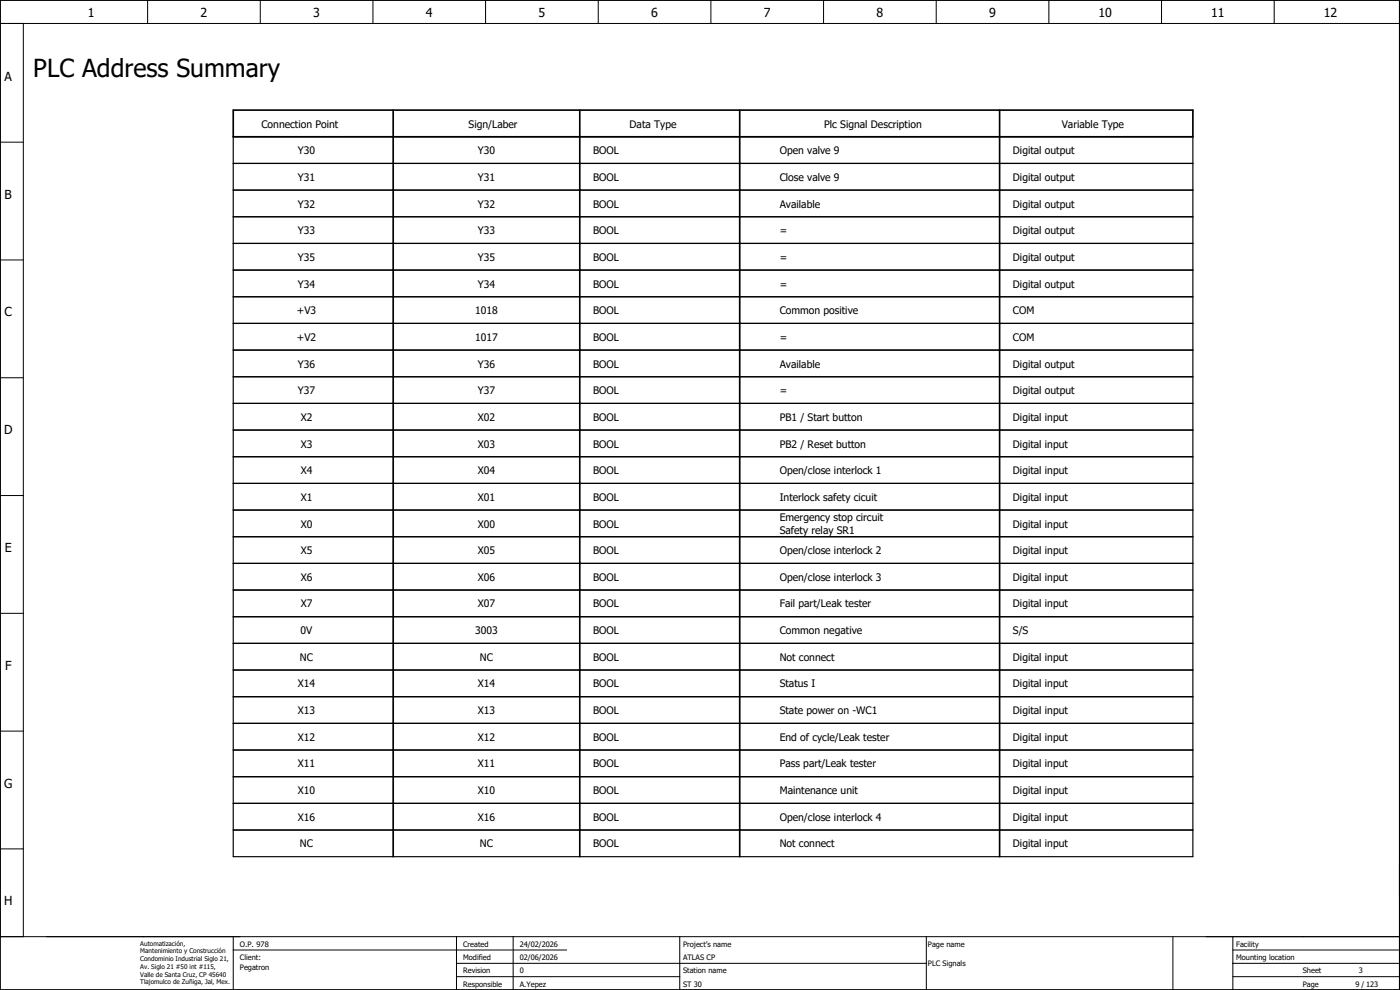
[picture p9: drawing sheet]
<svg xmlns="http://www.w3.org/2000/svg" width="420mm" height="297mm" viewBox="0 0 420 297" stroke-linecap="round" stroke-linejoin="round" font-family="sans-serif">
<defs><g id="words">
<text font-size="7.5" x="10" y="23">PLC Address Summary</text>
<g font-size="3.7">
<text x="26.4" y="5.2">1</text>
<text x="60.2" y="5.2">2</text>
<text x="94" y="5.2">3</text>
<text x="127.8" y="5.2">4</text>
<text x="161.6" y="5.2">5</text>
<text x="195.4" y="5.2">6</text>
<text x="229.2" y="5.2">7</text>
<text x="263.1" y="5.2">8</text>
<text x="296.9" y="5.2">9</text>
<text x="329.7" y="5.2">10</text>
<text x="363.5" y="5.2">11</text>
<text x="397.3" y="5.2">12</text>
<text x="1.4" y="24.2">A</text>
<text x="1.4" y="59.6">B</text>
<text x="1.4" y="94.9">C</text>
<text x="1.2" y="130.3">D</text>
<text x="1.4" y="165.6">E</text>
<text x="1.5" y="200.9">F</text>
<text x="1.2" y="236.3">G</text>
<text x="1.2" y="271.6">H</text>
</g>
<g font-size="3.1">
<text x="78.5" y="38.3">Connection Point</text>
<text x="140.6" y="38.3">Sign/Laber</text>
<text x="189" y="38.3">Data Type</text>
<text x="247.4" y="38.3">Plc Signal Description</text>
<text x="318.7" y="38.3">Variable Type</text>
<text x="89.4" y="46.3">Y30</text>
<text x="143.4" y="46.3">Y30</text>
<text x="178" y="46.3">BOOL</text>
<text x="234" y="46.3">Open valve 9</text>
<text x="304" y="46.3">Digital output</text>
<text x="89.4" y="54.3">Y31</text>
<text x="143.4" y="54.3">Y31</text>
<text x="178" y="54.3">BOOL</text>
<text x="234" y="54.3">Close valve 9</text>
<text x="304" y="54.3">Digital output</text>
<text x="89.4" y="62.3">Y32</text>
<text x="143.4" y="62.3">Y32</text>
<text x="178" y="62.3">BOOL</text>
<text x="234" y="62.3">Available</text>
<text x="304" y="62.3">Digital output</text>
<text x="89.4" y="70.3">Y33</text>
<text x="143.4" y="70.3">Y33</text>
<text x="178" y="70.3">BOOL</text>
<text x="234" y="70.3">=</text>
<text x="304" y="70.3">Digital output</text>
<text x="89.4" y="78.3">Y35</text>
<text x="143.4" y="78.3">Y35</text>
<text x="178" y="78.3">BOOL</text>
<text x="234" y="78.3">=</text>
<text x="304" y="78.3">Digital output</text>
<text x="89.4" y="86.3">Y34</text>
<text x="143.4" y="86.3">Y34</text>
<text x="178" y="86.3">BOOL</text>
<text x="234" y="86.3">=</text>
<text x="304" y="86.3">Digital output</text>
<text x="89.1" y="94.3">+V3</text>
<text x="142.6" y="94.3">1018</text>
<text x="178" y="94.3">BOOL</text>
<text x="234" y="94.3">Common positive</text>
<text x="304" y="94.3">COM</text>
<text x="89.1" y="102.3">+V2</text>
<text x="142.6" y="102.3">1017</text>
<text x="178" y="102.3">BOOL</text>
<text x="234" y="102.3">=</text>
<text x="304" y="102.3">COM</text>
<text x="89.4" y="110.3">Y36</text>
<text x="143.4" y="110.3">Y36</text>
<text x="178" y="110.3">BOOL</text>
<text x="234" y="110.3">Available</text>
<text x="304" y="110.3">Digital output</text>
<text x="89.4" y="118.3">Y37</text>
<text x="143.4" y="118.3">Y37</text>
<text x="178" y="118.3">BOOL</text>
<text x="234" y="118.3">=</text>
<text x="304" y="118.3">Digital output</text>
<text x="90.3" y="126.3">X2</text>
<text x="143.4" y="126.3">X02</text>
<text x="178" y="126.3">BOOL</text>
<text x="234" y="126.3">PB1 / Start button</text>
<text x="304" y="126.3">Digital input</text>
<text x="90.3" y="134.3">X3</text>
<text x="143.4" y="134.3">X03</text>
<text x="178" y="134.3">BOOL</text>
<text x="234" y="134.3">PB2 / Reset button</text>
<text x="304" y="134.3">Digital input</text>
<text x="90.3" y="142.3">X4</text>
<text x="143.4" y="142.3">X04</text>
<text x="178" y="142.3">BOOL</text>
<text x="234" y="142.3">Open/close interlock 1</text>
<text x="304" y="142.3">Digital input</text>
<text x="90.3" y="150.3">X1</text>
<text x="143.4" y="150.3">X01</text>
<text x="178" y="150.3">BOOL</text>
<text x="234" y="150.3">Interlock safety cicuit</text>
<text x="304" y="150.3">Digital input</text>
<text x="90.3" y="158.3">X0</text>
<text x="143.4" y="158.3">X00</text>
<text x="178" y="158.3">BOOL</text>
<text x="234" y="156.4">Emergency stop circuit</text>
<text x="234" y="160.1">Safety relay SR1</text>
<text x="304" y="158.3">Digital input</text>
<text x="90.3" y="166.3">X5</text>
<text x="143.4" y="166.3">X05</text>
<text x="178" y="166.3">BOOL</text>
<text x="234" y="166.3">Open/close interlock 2</text>
<text x="304" y="166.3">Digital input</text>
<text x="90.3" y="174.3">X6</text>
<text x="143.4" y="174.3">X06</text>
<text x="178" y="174.3">BOOL</text>
<text x="234" y="174.3">Open/close interlock 3</text>
<text x="304" y="174.3">Digital input</text>
<text x="90.3" y="182.3">X7</text>
<text x="143.4" y="182.3">X07</text>
<text x="178" y="182.3">BOOL</text>
<text x="234" y="182.3">Fail part/Leak tester</text>
<text x="304" y="182.3">Digital input</text>
<text x="90.2" y="190.3">0V</text>
<text x="142.6" y="190.3">3003</text>
<text x="178" y="190.3">BOOL</text>
<text x="234" y="190.3">Common negative</text>
<text x="304" y="190.3">S/S</text>
<text x="90" y="198.3">NC</text>
<text x="144" y="198.3">NC</text>
<text x="178" y="198.3">BOOL</text>
<text x="234" y="198.3">Not connect</text>
<text x="304" y="198.3">Digital input</text>
<text x="89.4" y="206.3">X14</text>
<text x="143.4" y="206.3">X14</text>
<text x="178" y="206.3">BOOL</text>
<text x="234" y="206.3">Status I</text>
<text x="304" y="206.3">Digital input</text>
<text x="89.4" y="214.3">X13</text>
<text x="143.4" y="214.3">X13</text>
<text x="178" y="214.3">BOOL</text>
<text x="234" y="214.3">State power on -WC1</text>
<text x="304" y="214.3">Digital input</text>
<text x="89.4" y="222.3">X12</text>
<text x="143.4" y="222.3">X12</text>
<text x="178" y="222.3">BOOL</text>
<text x="234" y="222.3">End of cycle/Leak tester</text>
<text x="304" y="222.3">Digital input</text>
<text x="89.4" y="230.3">X11</text>
<text x="143.4" y="230.3">X11</text>
<text x="178" y="230.3">BOOL</text>
<text x="234" y="230.3">Pass part/Leak tester</text>
<text x="304" y="230.3">Digital input</text>
<text x="89.4" y="238.3">X10</text>
<text x="143.4" y="238.3">X10</text>
<text x="178" y="238.3">BOOL</text>
<text x="234" y="238.3">Maintenance unit</text>
<text x="304" y="238.3">Digital input</text>
<text x="89.4" y="246.3">X16</text>
<text x="143.4" y="246.3">X16</text>
<text x="178" y="246.3">BOOL</text>
<text x="234" y="246.3">Open/close interlock 4</text>
<text x="304" y="246.3">Digital input</text>
<text x="90" y="254.3">NC</text>
<text x="144" y="254.3">NC</text>
<text x="178" y="254.3">BOOL</text>
<text x="234" y="254.3">Not connect</text>
<text x="304" y="254.3">Digital input</text>
</g>
<g font-size="2.2">
<text x="72" y="284">O.P. 978</text>
<text x="139" y="284">Created</text>
<text x="156" y="284">24/02/2026</text>
<text x="205" y="284">Project’s name</text>
<text x="278.5" y="284">Page name</text>
<text x="371" y="284">Facility</text>
<text x="72" y="288">Client:</text>
<text x="72" y="291">Pegatron</text>
<text x="139" y="292">Revision</text>
<text x="139" y="288">Modified</text>
<text x="156" y="292">0</text>
<text x="156" y="288">02/06/2026</text>
<text x="205" y="288">ATLAS CP</text>
<text x="205" y="292">Station name</text>
<text x="278.5" y="289.9">PLC Signals</text>
<text x="371" y="288">Mounting location</text>
<text x="391" y="292">Sheet</text>
<text x="407.8" y="292">3</text>
<text x="139" y="296">Responsible</text>
<text x="156" y="296">A.Yepez</text>
<text x="205" y="296">ST 30</text>
<text x="391" y="296">Page</text>
<text x="406.8" y="296">9 / 123</text>
</g>
<g font-size="1.9">
<text x="42.1" y="283.7">Automatización,</text>
<text x="42.1" y="286.1">Mantenimiento y Construcción</text>
<text x="42.1" y="288.4">Condominio Industrial Siglo 21,</text>
<text x="42.1" y="290.7">Av. Siglo 21 #50 int #115,</text>
<text x="42.1" y="293">Valle de Santa Cruz, CP 45640</text>
<text x="42.1" y="295.4">Tlajomulco de Zuñiga, Jal, Mex.</text>
</g>
</g></defs>
<g fill="none" stroke="#000" stroke-width=".3">
<path d="M0 0h420v297h-420zM0 7h420M7 7v274M44.3 0v7M78.1 0v7M111.9 0v7M145.7 0v7M179.5 0v7M213.4 0v7M247.2 0v7M281 0v7M314.8 0v7"/>
<path d="M348.6 0v7M382.4 0v7M0 42.7h7M0 78h7M0 113.3h7M0 148.7h7M0 184h7M0 219.4h7M0 254.7h7M0 281h420M70 285h100M70 281v16"/>
<path d="M137 293h67M137 289h141M137 281v16M154 281v16M204 281v16M278 281v16M352 281v16M370 293h50M370 289h50M370 281v16M370 285h50"/>
</g>
<path d="M70 33h288v8h-288zM118 33v224M174 33v224M222 33v224M300 33v224" fill="none" stroke="#000" stroke-width=".5"/>
<g fill="none" stroke="#000" stroke-width=".35">
<path d="M70 49h288M70 41h288v216h-288zM70 57h288M70 65h288M70 73h288M70 81h288M70 89h288M70 97h288M70 105h288M70 113h288M70 121h288M70 129h288"/>
<path d="M70 137h288M70 145h288M70 153h288M70 161h288M70 169h288M70 177h288M70 185h288M70 193h288M70 201h288M70 209h288M70 217h288M70 225h288"/>
<path d="M70 233h288M70 241h288M70 249h288"/>
</g>
<use href="#words"/>
</svg>
